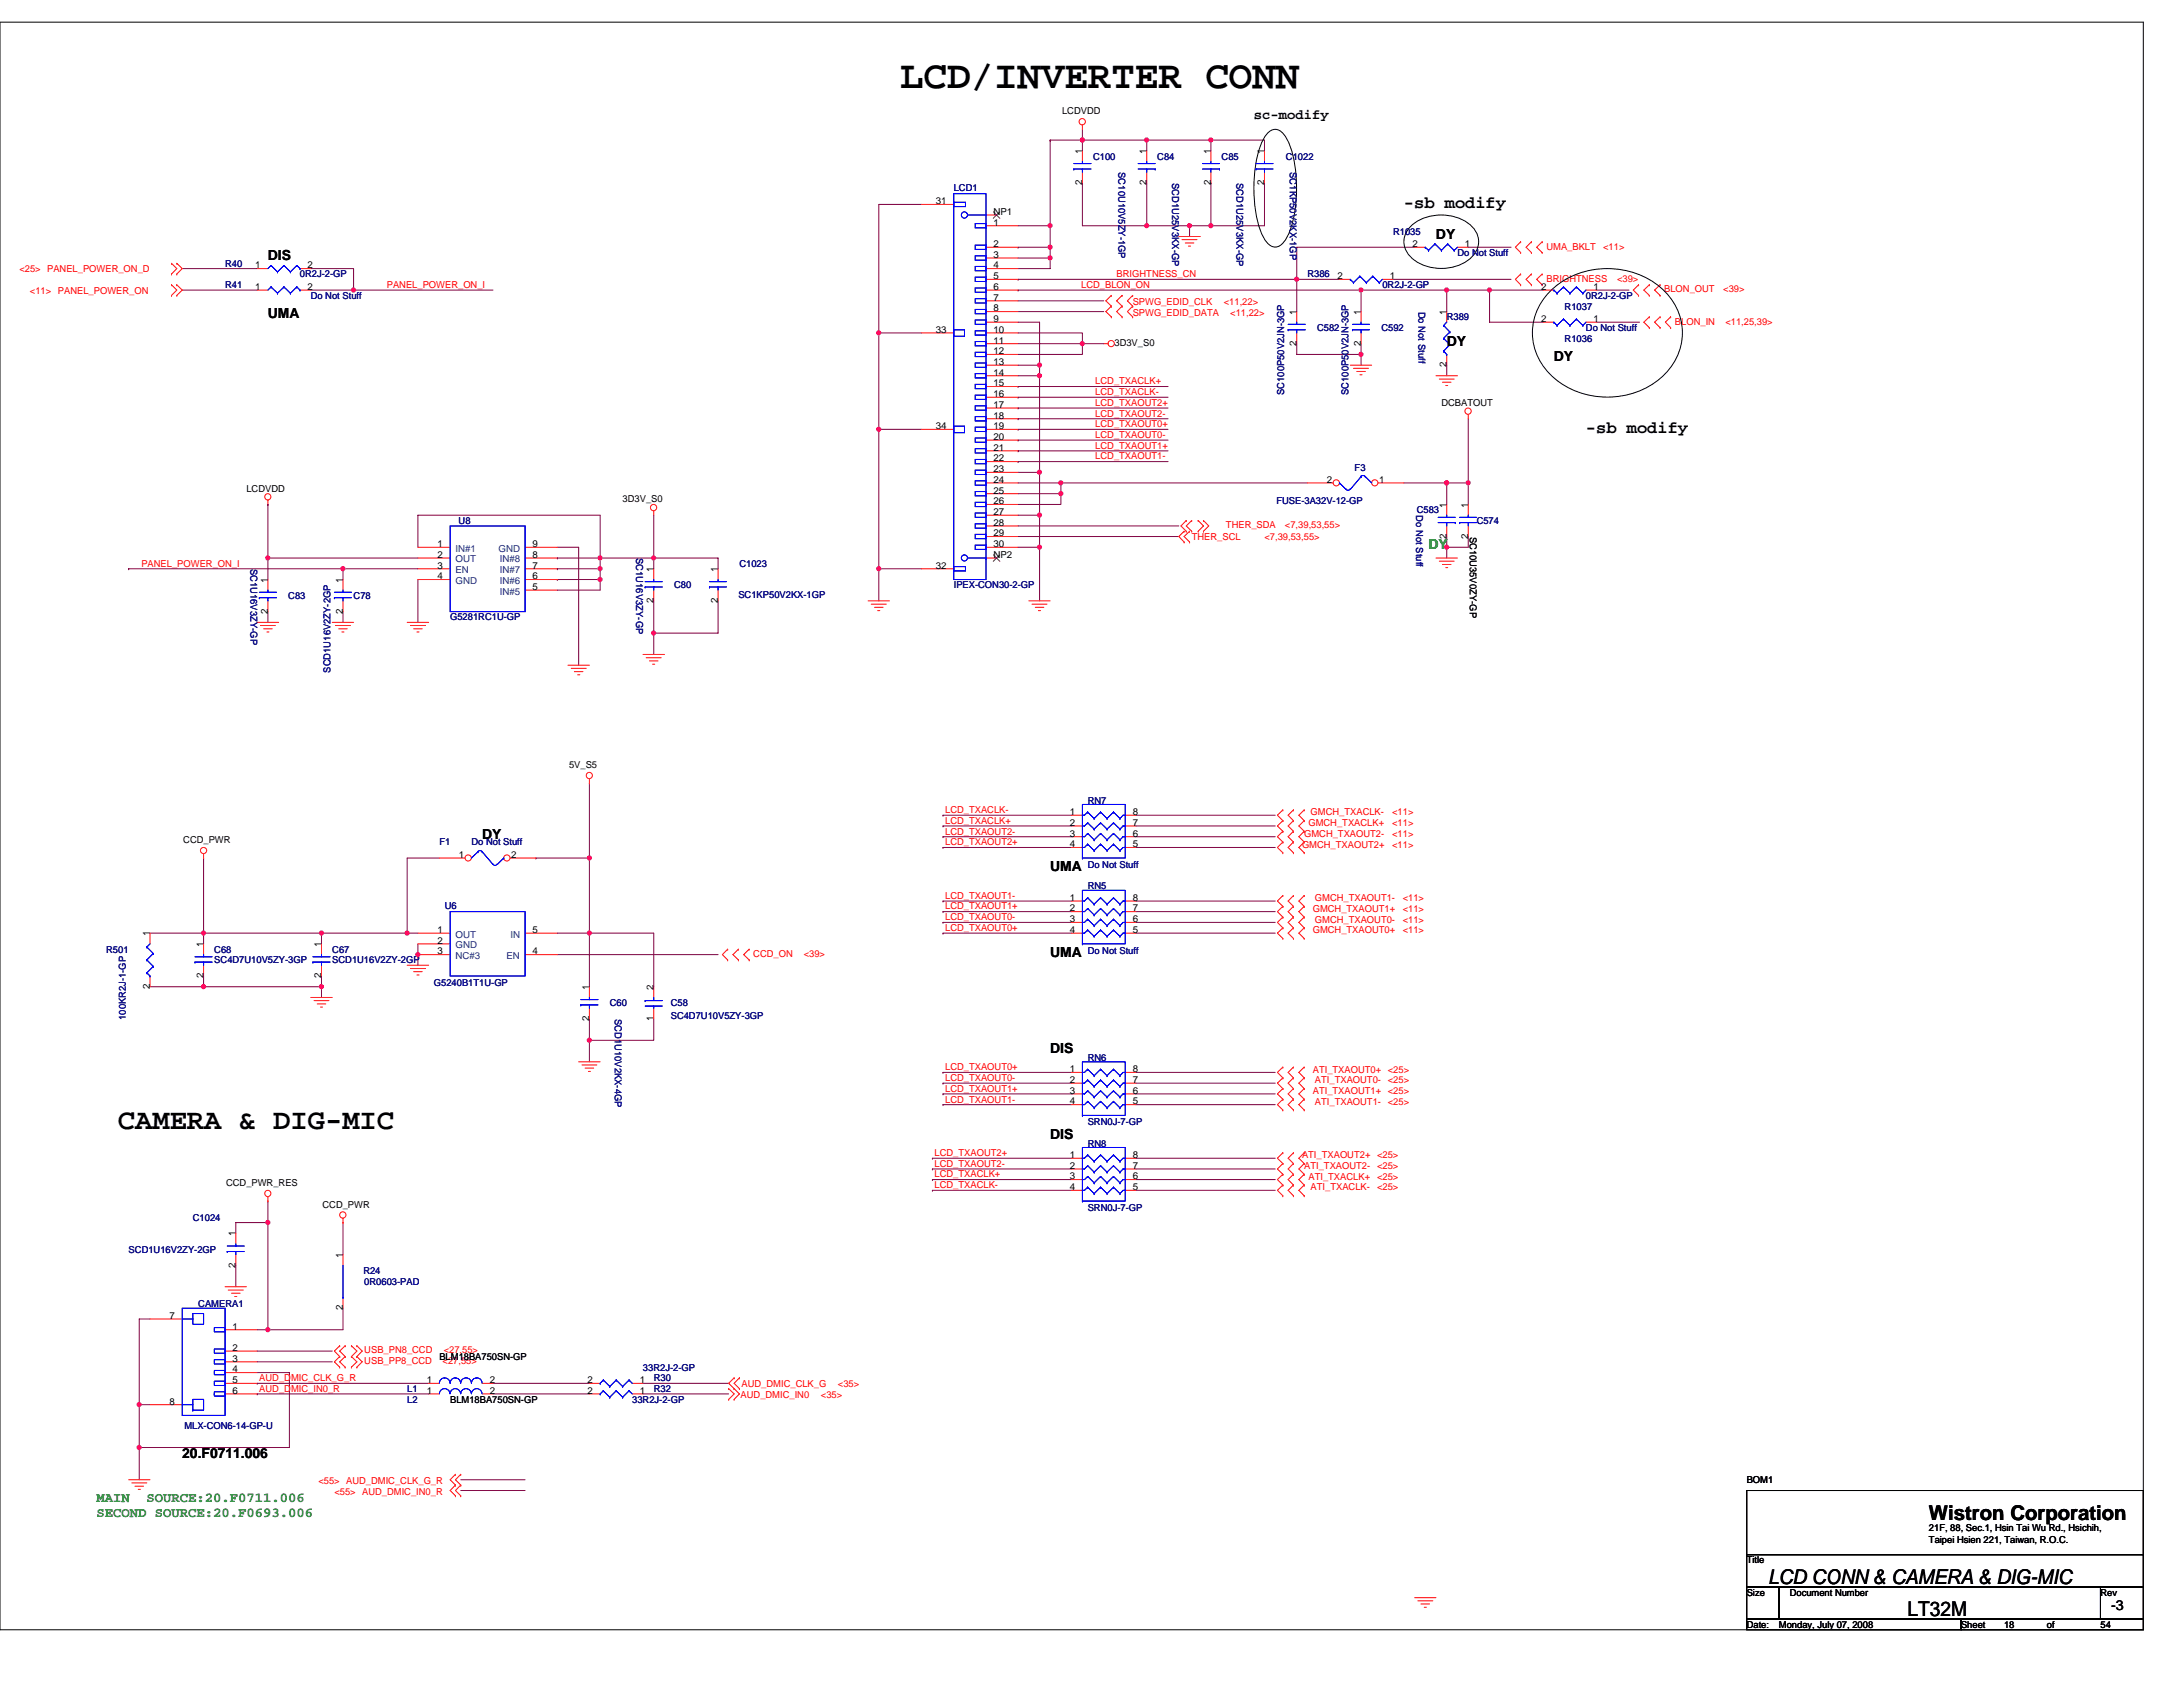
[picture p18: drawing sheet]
<svg xmlns="http://www.w3.org/2000/svg" width="279mm" height="216mm" viewBox="0 0 279 216" stroke-linecap="round" stroke-linejoin="round" font-family="sans-serif">
<defs><g id="words">
<text font-size="5.1" x="115.2" y="11.2">LCD/INVERTER CONN</text>
<text font-size="3.7" x="15.1" y="144.4">CAMERA &amp; DIG-MIC</text>
<g font-size="2.6">
<text x="246.9" y="194.5">Wistron Corporation</text>
<text x="226.3" y="202.7">LCD CONN &amp; CAMERA &amp; DIG-MIC</text>
<text x="244.1" y="206.8">LT32M</text>
</g>
<g font-size="2.2">
<text x="179.7" y="26.6">-sb modify</text>
<text x="203" y="55.4">-sb modify</text>
</g>
<g font-size="1.8">
<text x="160.5" y="15.3">sc-modify</text>
<text x="34.3" y="33.3">DIS</text>
<text x="183.8" y="30.5">DY</text>
<text x="34.3" y="40.7">UMA</text>
<text x="185.2" y="44.3">DY</text>
<text x="198.9" y="46.2">DY</text>
<text x="61.7" y="107.4">DY</text>
<text x="134.4" y="111.5">UMA</text>
<text x="134.4" y="122.4">UMA</text>
<text x="134.4" y="134.8">DIS</text>
<text x="134.4" y="145.8">DIS</text>
<text x="23.3" y="186.6">20.F0711.006</text>
<text x="270.2" y="206.1">-3</text>
</g>
<g font-size="1.8" fill="#008000">
<text x="182.8" y="70.3">DY</text>
<text x="12.3" y="192.2">MAIN</text>
<text x="12.3" y="194.2">SECOND SOURCE:20.F0693.006</text>
<text x="18.7" y="192.2">SOURCE:20.F0711.006</text>
</g>
<g font-size="1.2">
<text x="135.9" y="14.6">LCDVDD</text>
<text x="138.5" y="23.7" transform="rotate(-90 138.5 23.7)">2</text>
<text x="138.5" y="19.7" transform="rotate(-90 138.5 19.7)">1</text>
<text x="146.7" y="23.7" transform="rotate(-90 146.7 23.7)">2</text>
<text x="146.7" y="19.7" transform="rotate(-90 146.7 19.7)">1</text>
<text x="155" y="23.7" transform="rotate(-90 155 23.7)">2</text>
<text x="155" y="19.7" transform="rotate(-90 155 19.7)">1</text>
<text x="161.8" y="23.7" transform="rotate(-90 161.8 23.7)">2</text>
<text x="161.8" y="19.7" transform="rotate(-90 161.8 19.7)">1</text>
<text x="119.8" y="26.1">31</text>
<text x="127.1" y="28.9">1</text>
<text x="127.1" y="27.5">NP1</text>
<text x="32.7" y="34.4">1</text>
<text x="39.3" y="34.4">2</text>
<text x="127.1" y="31.6">2</text>
<text x="127.1" y="33">3</text>
<text x="127.1" y="34.4">4</text>
<text x="127.1" y="35.7">5</text>
<text x="171.2" y="35.7">2</text>
<text x="177.9" y="35.7">1</text>
<text x="180.8" y="31.6">2</text>
<text x="187.5" y="31.6">1</text>
<text x="32.7" y="37.1">1</text>
<text x="39.3" y="37.1">2</text>
<text x="127.1" y="37.1">6</text>
<text x="127.1" y="38.5">7</text>
<text x="127.1" y="39.9">8</text>
<text x="127.1" y="41.2">9</text>
<text x="165.9" y="40.3" transform="rotate(-90 165.9 40.3)">1</text>
<text x="174.2" y="40.3" transform="rotate(-90 174.2 40.3)">1</text>
<text x="185.1" y="40.3" transform="rotate(-90 185.1 40.3)">1</text>
<text x="197.3" y="41.2">2</text>
<text x="197.3" y="37.1">2</text>
<text x="203.9" y="41.2">1</text>
<text x="203.9" y="37.1">1</text>
<text x="119.8" y="42.6">33</text>
<text x="127.1" y="42.6">10</text>
<text x="127.1" y="44">11</text>
<text x="127.1" y="45.3">12</text>
<text x="127.1" y="46.7">13</text>
<text x="142.6" y="44.3">3D3V_S0</text>
<text x="165.9" y="44.3" transform="rotate(-90 165.9 44.3)">2</text>
<text x="174.2" y="44.3" transform="rotate(-90 174.2 44.3)">2</text>
<text x="185.1" y="47" transform="rotate(-90 185.1 47)">2</text>
<text x="127.1" y="48.1">14</text>
<text x="127.1" y="49.4">15</text>
<text x="127.1" y="50.8">16</text>
<text x="127.1" y="52.2">17</text>
<text x="127.1" y="53.6">18</text>
<text x="184.5" y="52">DCBATOUT</text>
<text x="119.8" y="54.9">34</text>
<text x="127.1" y="54.9">19</text>
<text x="127.1" y="56.3">20</text>
<text x="127.1" y="57.7">21</text>
<text x="127.1" y="59.1">22</text>
<text x="31.5" y="62.9">LCDVDD</text>
<text x="79.7" y="64.3">3D3V_S0</text>
<text x="127.1" y="60.4">23</text>
<text x="127.1" y="61.8">24</text>
<text x="127.1" y="63.2">25</text>
<text x="127.1" y="64.5">26</text>
<text x="127.1" y="65.9">27</text>
<text x="169.8" y="61.8">2</text>
<text x="176.5" y="61.8">1</text>
<text x="185.1" y="65" transform="rotate(-90 185.1 65)">1</text>
<text x="187.9" y="65" transform="rotate(-90 187.9 65)">1</text>
<text x="56" y="70">1</text>
<text x="56" y="71.4">2</text>
<text x="68.2" y="70">9</text>
<text x="68.2" y="71.4">8</text>
<text x="127.1" y="67.3">28</text>
<text x="127.1" y="68.6">29</text>
<text x="127.1" y="70">30</text>
<text x="127.1" y="71.4">NP2</text>
<text x="185.1" y="69" transform="rotate(-90 185.1 69)">2</text>
<text x="187.9" y="69" transform="rotate(-90 187.9 69)">2</text>
<text x="188.1" y="68.7" transform="rotate(90 188.1 68.7)">SC10U35V0ZY-GP</text>
<text x="34.3" y="74.6" transform="rotate(-90 34.3 74.6)">1</text>
<text x="43.9" y="74.6" transform="rotate(-90 43.9 74.6)">1</text>
<text x="56" y="72.8">3</text>
<text x="56" y="74.1">4</text>
<text x="68.2" y="75.5">5</text>
<text x="68.2" y="74.1">6</text>
<text x="68.2" y="72.8">7</text>
<text x="83.7" y="77.2" transform="rotate(-90 83.7 77.2)">2</text>
<text x="83.7" y="73.2" transform="rotate(-90 83.7 73.2)">1</text>
<text x="91.9" y="77.2" transform="rotate(-90 91.9 77.2)">2</text>
<text x="91.9" y="73.2" transform="rotate(-90 91.9 73.2)">1</text>
<text x="119.8" y="72.8">32</text>
<text x="34.3" y="78.5" transform="rotate(-90 34.3 78.5)">2</text>
<text x="43.9" y="78.5" transform="rotate(-90 43.9 78.5)">2</text>
<text x="72.8" y="98.3">5V_S5</text>
<text x="23.5" y="107.9">CCD_PWR</text>
<text x="136.9" y="104.3">1</text>
<text x="136.9" y="105.7">2</text>
<text x="136.9" y="107.1">3</text>
<text x="145" y="107.1">6</text>
<text x="145" y="105.7">7</text>
<text x="145" y="104.3">8</text>
<text x="58.7" y="109.8">1</text>
<text x="65.4" y="109.8">2</text>
<text x="136.9" y="108.4">4</text>
<text x="145" y="108.4">5</text>
<text x="19.2" y="119.8" transform="rotate(-90 19.2 119.8)">1</text>
<text x="56" y="119.4">1</text>
<text x="68.2" y="119.4">5</text>
<text x="136.9" y="115.3">1</text>
<text x="136.9" y="116.6">2</text>
<text x="136.9" y="118">3</text>
<text x="136.9" y="119.4">4</text>
<text x="145" y="119.4">5</text>
<text x="145" y="118">6</text>
<text x="145" y="116.6">7</text>
<text x="145" y="115.3">8</text>
<text x="26" y="125.2" transform="rotate(-90 26 125.2)">2</text>
<text x="26" y="121.2" transform="rotate(-90 26 121.2)">1</text>
<text x="41.1" y="125.2" transform="rotate(-90 41.1 125.2)">2</text>
<text x="41.1" y="121.2" transform="rotate(-90 41.1 121.2)">1</text>
<text x="56" y="120.8">2</text>
<text x="56" y="122.2">3</text>
<text x="68.2" y="122.2">4</text>
<text x="19.2" y="126.6" transform="rotate(-90 19.2 126.6)">2</text>
<text x="75.4" y="130.7" transform="rotate(-90 75.4 130.7)">2</text>
<text x="75.4" y="126.7" transform="rotate(-90 75.4 126.7)">1</text>
<text x="83.7" y="130.7" transform="rotate(-90 83.7 130.7)">1</text>
<text x="83.7" y="126.7" transform="rotate(-90 83.7 126.7)">2</text>
<text x="136.9" y="137.2">1</text>
<text x="145" y="137.2">8</text>
<text x="136.9" y="138.6">2</text>
<text x="136.9" y="140">3</text>
<text x="136.9" y="141.4">4</text>
<text x="145" y="141.4">5</text>
<text x="145" y="140">6</text>
<text x="145" y="138.6">7</text>
<text x="136.9" y="148.2">1</text>
<text x="136.9" y="149.6">2</text>
<text x="145" y="149.6">7</text>
<text x="145" y="148.2">8</text>
<text x="28.9" y="151.8">CCD_PWR_RES</text>
<text x="41.3" y="154.6">CCD_PWR</text>
<text x="136.9" y="150.9">3</text>
<text x="136.9" y="152.3">4</text>
<text x="145" y="152.3">5</text>
<text x="145" y="150.9">6</text>
<text x="30.2" y="158.2" transform="rotate(-90 30.2 158.2)">1</text>
<text x="43.9" y="161" transform="rotate(-90 43.9 161)">1</text>
<text x="30.2" y="162.2" transform="rotate(-90 30.2 162.2)">2</text>
<text x="43.9" y="167.7" transform="rotate(-90 43.9 167.7)">2</text>
<text x="21.7" y="168.8">7</text>
<text x="29.8" y="170.2">1</text>
<text x="29.8" y="172.9">2</text>
<text x="21.7" y="179.7">8</text>
<text x="29.8" y="174.3">3</text>
<text x="29.8" y="175.6">4</text>
<text x="29.8" y="177">5</text>
<text x="29.8" y="178.4">6</text>
<text x="54.6" y="178.4">1</text>
<text x="54.6" y="177">1</text>
<text x="56.2" y="174">BLM18BA750SN-GP</text>
<text x="57.6" y="179.5">BLM18BA750SN-GP</text>
<text x="62.7" y="178.4">2</text>
<text x="62.7" y="177">2</text>
<text x="75.2" y="177">2</text>
<text x="75.2" y="178.4">2</text>
<text x="81.9" y="177">1</text>
<text x="81.9" y="178.4">1</text>
<text x="223.6" y="189.8">BOM1</text>
<text x="246.9" y="196">21F, 88, Sec.1, Hsin Tai Wu Rd., Hsichih,</text>
<text x="246.9" y="197.4">Taipei Hsien 221, Taiwan, R.O.C.</text>
<text x="223.6" y="200.1">Title</text>
<text x="223.6" y="204.2">Size</text>
<text x="223.6" y="208.3">Date:</text>
<text x="227.7" y="208.3">Monday, July 07, 2008</text>
<text x="229.1" y="204.2">Document Number</text>
<text x="251" y="208.3">Sheet</text>
<text x="256.5" y="208.3">18</text>
<text x="262" y="208.3">of</text>
<text x="268.8" y="204.2">Rev</text>
<text x="268.8" y="208.3">54</text>
</g>
<g font-size="1.2" fill="#000080">
<text x="139.9" y="20.4">C100</text>
<text x="143.2" y="22" transform="rotate(90 143.2 22)">SC10U10V5ZY-1GP</text>
<text x="148.1" y="20.4">C84</text>
<text x="150" y="23.4" transform="rotate(90 150 23.4)">SCD1U25V3KX-GP</text>
<text x="156.4" y="20.4">C85</text>
<text x="158.2" y="23.4" transform="rotate(90 158.2 23.4)">SCD1U25V3KX-GP</text>
<text x="164.6" y="20.4">C1022</text>
<text x="165.1" y="22" transform="rotate(90 165.1 22)">SC1KP50V2KX-1GP</text>
<text x="122.1" y="24.4">LCD1</text>
<text x="28.8" y="34.1">R40</text>
<text x="38.4" y="35.5">0R2J-2-GP</text>
<text x="167.3" y="35.5">R386</text>
<text x="178.3" y="30">R1035</text>
<text x="186.5" y="32.8">Do Not Stuff</text>
<text x="28.8" y="36.9">R41</text>
<text x="39.8" y="38.2">Do Not Stuff</text>
<text x="176.9" y="36.9">0R2J-2-GP</text>
<text x="181.5" y="39.9" transform="rotate(90 181.5 39.9)">Do Not Stuff</text>
<text x="185.2" y="41">R389</text>
<text x="200.3" y="39.6">R1037</text>
<text x="203" y="38.2">0R2J-2-GP</text>
<text x="168.6" y="42.4">C582</text>
<text x="176.8" y="42.4">C592</text>
<text x="200.3" y="43.7">R1036</text>
<text x="203" y="42.4">Do Not Stuff</text>
<text x="164.4" y="50.6" transform="rotate(-90 164.4 50.6)">SC100P50V2JN-3GP</text>
<text x="172.6" y="50.6" transform="rotate(-90 172.6 50.6)">SC100P50V2JN-3GP</text>
<text x="163.4" y="64.5">FUSE-3A32V-12-GP</text>
<text x="173.4" y="60.3">F3</text>
<text x="181.3" y="65.9" transform="rotate(90 181.3 65.9)">Do Not Stuff</text>
<text x="181.3" y="65.7">C583</text>
<text x="58.7" y="67.1">U8</text>
<text x="81.4" y="71.4" transform="rotate(90 81.4 71.4)">SC1U16V3ZY-GP</text>
<text x="189" y="67.1">C574</text>
<text x="32" y="72.8" transform="rotate(90 32 72.8)">SC1U16V3ZY-GP</text>
<text x="36.9" y="76.6">C83</text>
<text x="45.3" y="76.6">C78</text>
<text x="86.3" y="75.3">C80</text>
<text x="94.5" y="76.5">SC1KP50V2KX-1GP</text>
<text x="94.6" y="72.5">C1023</text>
<text x="122.1" y="75.3">IPEX-CON30-2-GP</text>
<text x="57.6" y="79.4">G5281RC1U-GP</text>
<text x="42.3" y="86.1" transform="rotate(-90 42.3 86.1)">SCD1U16V2ZY-2GP</text>
<text x="139.2" y="102.8">RN7</text>
<text x="56.2" y="108.2">F1</text>
<text x="60.3" y="108.2">Do Not Stuff</text>
<text x="139.2" y="113.8">RN5</text>
<text x="139.2" y="111.1">Do Not Stuff</text>
<text x="56.9" y="116.3">U6</text>
<text x="13.6" y="121.9">R501</text>
<text x="27.4" y="121.9">C68</text>
<text x="27.4" y="123.3">SC4D7U10V5ZY-3GP</text>
<text x="42.5" y="121.9">C67</text>
<text x="42.5" y="123.3">SCD1U16V2ZY-2GP</text>
<text x="139.2" y="122">Do Not Stuff</text>
<text x="16.1" y="130.5" transform="rotate(-90 16.1 130.5)">100KR2J-1-GP</text>
<text x="55.5" y="126.2">G5240B1T1U-GP</text>
<text x="78" y="128.8">C60</text>
<text x="78.7" y="130.4" transform="rotate(90 78.7 130.4)">SCD1U10V2KX-4GP</text>
<text x="85.9" y="128.8">C58</text>
<text x="85.9" y="130.4">SC4D7U10V5ZY-3GP</text>
<text x="139.2" y="135.8">RN6</text>
<text x="139.2" y="144">SRN0J-7-GP</text>
<text x="139.2" y="146.7">RN8</text>
<text x="139.2" y="155">SRN0J-7-GP</text>
<text x="16.5" y="160.3">SCD1U16V2ZY-2GP</text>
<text x="24.7" y="156.2">C1024</text>
<text x="25.4" y="167.3">CAMERA1</text>
<text x="46.5" y="163.1">R24</text>
<text x="46.6" y="164.4">0R0603-PAD</text>
<text x="52.1" y="179.5">L2</text>
<text x="52.1" y="178.2">L1</text>
<text x="80.9" y="179.5">33R2J-2-GP</text>
<text x="82.3" y="175.4">33R2J-2-GP</text>
<text x="83.7" y="176.8">R30</text>
<text x="83.7" y="178.2">R32</text>
<text x="23.6" y="182.9">MLX-CON6-14-GP-U</text>
</g>
<g font-size="1.2" fill="#f00">
<text x="2.5" y="34.8">&lt;25&gt; PANEL_POWER_ON_D</text>
<text x="142.9" y="35.5">BRIGHTNESS_CN</text>
<text x="197.9" y="31.9">UMA_BKLT</text>
<text x="205.2" y="31.9">&lt;11&gt;</text>
<text x="3.8" y="37.6">&lt;11&gt; PANEL_POWER_ON</text>
<text x="49.5" y="36.9">PANEL_POWER_ON_I</text>
<text x="138.4" y="36.9">LCD_BLON_ON</text>
<text x="145" y="39.1">SPWG_EDID_CLK</text>
<text x="145" y="40.4">SPWG_EDID_DATA</text>
<text x="156.6" y="39.1">&lt;11,22&gt;</text>
<text x="157.5" y="40.4">&lt;11,22&gt;</text>
<text x="197.9" y="36">BRIGHTNESS</text>
<text x="207" y="36">&lt;39&gt;</text>
<text x="213" y="37.4">BLON_OUT</text>
<text x="214.4" y="41.6">BLON_IN</text>
<text x="220.6" y="37.4">&lt;39&gt;</text>
<text x="220.8" y="41.6">&lt;11,25,39&gt;</text>
<text x="140.2" y="51.9">LCD_TXAOUT2+</text>
<text x="140.2" y="53.3">LCD_TXAOUT2-</text>
<text x="140.2" y="49.2">LCD_TXACLK+</text>
<text x="140.2" y="50.6">LCD_TXACLK-</text>
<text x="140.2" y="56">LCD_TXAOUT0-</text>
<text x="140.2" y="58.8">LCD_TXAOUT1-</text>
<text x="140.2" y="54.7">LCD_TXAOUT0+</text>
<text x="140.2" y="57.4">LCD_TXAOUT1+</text>
<text x="152.5" y="69.1">THER_SCL</text>
<text x="156.9" y="67.6">THER_SDA</text>
<text x="161.8" y="69.1">&lt;7,39,53,55&gt;</text>
<text x="164.5" y="67.6">&lt;7,39,53,55&gt;</text>
<text x="18.1" y="72.5">PANEL_POWER_ON_I</text>
<text x="121" y="106.8">LCD_TXAOUT2-</text>
<text x="121" y="105.4">LCD_TXACLK+</text>
<text x="121" y="104.1">LCD_TXACLK-</text>
<text x="166.9" y="107.1">GMCH_TXAOUT2-</text>
<text x="167.5" y="105.7">GMCH_TXACLK+</text>
<text x="167.7" y="104.4">GMCH_TXACLK-</text>
<text x="178.2" y="105.7">&lt;11&gt;</text>
<text x="178.2" y="104.4">&lt;11&gt;</text>
<text x="178.2" y="107.1">&lt;11&gt;</text>
<text x="121" y="108.2">LCD_TXAOUT2+</text>
<text x="166.6" y="108.5">GMCH_TXAOUT2+</text>
<text x="178.2" y="108.5">&lt;11&gt;</text>
<text x="121" y="115">LCD_TXAOUT1-</text>
<text x="121" y="119.1">LCD_TXAOUT0+</text>
<text x="121" y="116.4">LCD_TXAOUT1+</text>
<text x="121" y="117.8">LCD_TXAOUT0-</text>
<text x="168" y="116.7">GMCH_TXAOUT1+</text>
<text x="168" y="119.4">GMCH_TXAOUT0+</text>
<text x="168.3" y="115.3">GMCH_TXAOUT1-</text>
<text x="168.3" y="118.1">GMCH_TXAOUT0-</text>
<text x="179.5" y="115.3">&lt;11&gt;</text>
<text x="179.5" y="118.1">&lt;11&gt;</text>
<text x="179.5" y="116.7">&lt;11&gt;</text>
<text x="179.5" y="119.4">&lt;11&gt;</text>
<text x="96.4" y="122.5">CCD_ON</text>
<text x="102.9" y="122.5">&lt;39&gt;</text>
<text x="121" y="137">LCD_TXAOUT0+</text>
<text x="168" y="137.3">ATI_TXAOUT0+ &lt;25&gt;</text>
<text x="121" y="141.1">LCD_TXAOUT1-</text>
<text x="121" y="139.7">LCD_TXAOUT1+</text>
<text x="121" y="138.3">LCD_TXAOUT0-</text>
<text x="168" y="140">ATI_TXAOUT1+ &lt;25&gt;</text>
<text x="168.3" y="138.6">ATI_TXAOUT0-</text>
<text x="168.3" y="141.4">ATI_TXAOUT1-</text>
<text x="177.6" y="138.6">&lt;25&gt;</text>
<text x="177.6" y="141.4">&lt;25&gt;</text>
<text x="119.6" y="149.3">LCD_TXAOUT2-</text>
<text x="119.6" y="148">LCD_TXAOUT2+</text>
<text x="166.6" y="148.3">ATI_TXAOUT2+ &lt;25&gt;</text>
<text x="166.9" y="149.6">ATI_TXAOUT2-</text>
<text x="176.3" y="149.6">&lt;25&gt;</text>
<text x="119.6" y="150.7">LCD_TXACLK+</text>
<text x="119.6" y="152.1">LCD_TXACLK-</text>
<text x="167.5" y="151">ATI_TXACLK+</text>
<text x="167.7" y="152.4">ATI_TXACLK-</text>
<text x="176.3" y="151">&lt;25&gt;</text>
<text x="176.3" y="152.4">&lt;25&gt;</text>
<text x="46.6" y="173.2">USB_PN8_CCD</text>
<text x="56.8" y="173.2">&lt;27,55&gt;</text>
<text x="33.2" y="176.8">AUD_DMIC_CLK_G_R</text>
<text x="33.2" y="178.1">AUD_DMIC_IN0_R</text>
<text x="46.6" y="174.6">USB_PP8_CCD</text>
<text x="56.6" y="174.6">&lt;27,55&gt;</text>
<text x="94.8" y="179">AUD_DMIC_IN0</text>
<text x="94.9" y="177.5">AUD_DMIC_CLK_G</text>
<text x="105.1" y="179">&lt;35&gt;</text>
<text x="107.3" y="177.5">&lt;35&gt;</text>
<text x="40.7" y="189.9">&lt;55&gt; AUD_DMIC_CLK_G_R</text>
<text x="42.8" y="191.3">&lt;55&gt; AUD_DMIC_IN0_R</text>
</g>
<g font-size="1.2" fill="#004080">
<text x="58.3" y="70.6">IN#1</text>
<text x="58.3" y="72">OUT</text>
<text x="63.8" y="70.6">GND</text>
<text x="64" y="72">IN#8</text>
<text x="58.3" y="73.4">EN</text>
<text x="58.3" y="74.7">GND</text>
<text x="64" y="76.1">IN#5</text>
<text x="64" y="74.7">IN#6</text>
<text x="64" y="73.4">IN#7</text>
<text x="58.3" y="120">OUT</text>
<text x="65.3" y="120">IN</text>
<text x="58.3" y="121.4">GND</text>
<text x="58.3" y="122.7">NC#3</text>
<text x="64.8" y="122.7">EN</text>
</g>
</g></defs>
<path d="M0 2.8h274.3v205.8h-274.3zM162.3 16.9a1.17 1.17 0 0 1 1.8 0 8.3 8.3 0 0 1 1.7 4.8 16.6 16.6 0 0 1-1 8.5 2.11 2.11 0 0 1-1.6 1.4 2.11 2.11 0 0 1-1.6-1.4 17.2 17.2 0 0 1 0-12.2zM180.8 28.7a6 6 0 0 1 7.8 .5 2.79 2.79 0 0 1-1.1 4.3 6 6 0 0 1-7.2-.8 2.67 2.67 0 0 1 .5-4zM198.1 37.6a10.7 10.7 0 0 1 15.2 0 7.4 7.4 0 0 1-.8 10.8 10.7 10.7 0 0 1-14.4-.8 7.3 7.3 0 0 1 0-10zM223.6 190.8h50.7v8.2h-50.7zM223.6 199h50.7v4.1h-50.7zM223.6 203.1h4.1v4.1h-4.1zM223.6 207.2h27.4v1.4h-27.4zM227.7 203.1h41.1v4.1h-41.1zM251 207.2h23.3v1.4h-23.3zM268.8 203.1h5.5v4.1h-5.5z" fill="none" stroke="#000" stroke-width=".13"/>
<g fill="none" stroke="#800040" stroke-width=".13">
<path d="M134.4 17.9v11M134.4 17.9h.1M134.4 17.9h12.4M138.5 17.9v1.4M138.5 16.6v1.3M138.5 17.9h.1M146.8 17.9v1.4M146.8 17.9h8.2v1.4M146.8 17.9h.1M155 17.9h.1M155 17.9h6.8v1.4M23.3 37.1h9.6"/>
<path d="M23.3 34.4h9.6M39.8 34.4h5.5v2.7M39.8 37.1h5.5M45.3 37.1h.1M45.3 37.1h17.8M118 26.2h-5.5v16.4M130.3 37.1h43.9v2.8M130.3 37.1h.1M130.3 35.8h.1M130.3 28.9h4.1M130.3 39.9h11M130.3 38.5h11"/>
<path d="M130.3 33h4.1M130.3 31.6h4.1v1.4M130.3 31.6h.1M130.3 35.8h35.7M134.4 33v1.4h-4.1M134.4 33h.1M134.4 28.9h.1M134.4 28.9v2.7M138.5 23.4v5.5h8.3M146.8 23.4v5.5M146.8 28.9h.1M146.8 28.9h8.2"/>
<path d="M152.3 28.9h.1M152.3 28.9v1.4M155 23.4h.1M155 23.4v5.5M161.8 23.4v5.5h-6.8M166 35.8h.1M166 35.8h5.4M166 35.8v4.1M174.2 37.1h.1M174.2 37.1h11M178.3 35.8h15.1M181.1 31.6h-15.1v4.2"/>
<path d="M185.2 37.1v2.8M185.2 37.1h5.4v4.1h6.9M185.2 37.1h.1M187.9 31.6h5.5M190.6 37.1h.1M190.6 37.1h6.9M204.4 37.1h4.1M112.5 42.6v12.3h5.5M112.5 42.6h.1M112.5 54.9h.1M112.5 42.6h5.5M112.5 54.9v22"/>
<path d="M130.3 52.2h.1M130.3 53.6h.1M130.3 49.5h.1M130.3 50.8h.1M130.3 44h8.2M130.3 42.6h8.2v1.4M130.3 41.2h2.8v5.5h-2.8M130.3 56.3h.1M130.3 59.1h.1M130.3 54.9h.1M130.3 57.7h.1M130.3 52.2h19.2"/>
<path d="M130.3 53.6h19.2M130.3 49.5h19.2M130.3 50.8h19.2M130.3 56.3h19.2M130.3 59.1h19.2M130.3 54.9h19.2M130.3 57.7h19.2M133.1 46.7v1.4h-2.8M133.1 46.7h.1M133.1 48.1v12.4h-2.8M133.1 48.1h.1M138.5 44h2.8"/>
<path d="M138.5 44v1.4h-8.2M138.5 44h.1M166 44v1.4h8.2M174.2 45.4h.1M174.2 44v1.4M174.2 45.4v1.3M185.2 46.7v1.4M187.9 53.6v8.2M204.4 41.2h5.4M16.5 72.8h.1M16.5 72.8h37M34.3 71.4h19.2"/>
<path d="M34.3 78.3v1.4M34.3 64.6h.1M34.3 71.4v2.8M34.3 64.6v6.8M43.9 72.8v1.4M43.9 72.8h.1M43.9 78.3v1.4M53.5 70v-4.1h23.3v5.5M53.5 74.2v5.5M71.3 74.2h.1M71.3 72.8h.1M71.3 71.4h.1"/>
<path d="M71.3 70h2.8v15.1M71.3 72.8h5.5M71.3 71.4h12.4M71.3 74.2h5.5M76.8 71.4h.1M76.8 71.4v1.4M76.8 74.2v1.3h-5.5M76.8 72.8v1.4M83.7 65.9v5.5M83.7 71.4v1.4M83.7 71.4h8.2v1.4M83.7 76.9v4.1"/>
<path d="M91.9 76.9v4.1h-8.2M112.5 72.8h5.5M112.5 72.8h.1M130.3 61.8h5.5M130.3 63.2h5.5M130.3 67.3h20.6M130.3 68.7h20.6M133.1 70h.1M133.1 60.5v5.4h-2.8M133.1 60.5h.1M133.1 65.9v4.1h-2.8M133.1 65.9h.1"/>
<path d="M133.1 70v6.9M135.8 61.8h.1M135.8 63.2v1.4h-5.5M135.8 63.2h.1M135.8 61.8v1.4M135.8 61.8h31.5M179.7 61.8h5.5M185.2 68.7v1.3h2.7v-1.3M185.2 61.8h.1M185.2 70h.1M185.2 61.8h2.7M185.2 61.8v2.8"/>
<path d="M185.2 70v1.4M187.9 61.8v2.8M83.7 81h.1M83.7 81v2.8M19.2 119.4h6.9M26.1 119.4v1.4M26.1 119.4h.1M26.1 109.8v9.6M26.1 119.4h27.4M41.1 119.4v1.4M41.1 119.4h.1M52.1 119.4h.1"/>
<path d="M56.2 109.8h-4.1v9.6M68.6 109.8h.1M68.6 109.8h6.8M71.3 119.4h4.1M75.4 119.4h8.3v6.9M75.4 109.8h.1M75.4 119.4v6.9M75.4 100.2v9.6M75.4 109.8v9.6M120.7 115.3h.1M120.7 119.4h.1M120.7 116.7h.1"/>
<path d="M120.7 118h.1M120.7 107.1h.1M120.7 105.7h.1M120.7 108.5h.1M120.7 104.3h.1M120.7 119.4h16.5M120.7 115.3h16.5M120.7 116.7h16.5M120.7 118h16.5M120.7 107.1h16.5M120.7 105.7h16.5M120.7 108.5h16.5"/>
<path d="M120.7 104.3h16.5M145.4 116.7h17.8M145.4 118h17.8M145.4 119.4h17.8M145.4 115.3h17.8M145.4 105.7h17.8M145.4 107.1h17.8M145.4 108.5h17.8M145.4 104.3h17.8M19.2 126.3h6.9M26.1 124.9v1.4M26.1 126.3h.1"/>
<path d="M26.1 126.3h15M41.1 126.3v1.4M41.1 124.9v1.4M53.5 122.2h.1M53.5 120.8v1.4M53.5 122.2v1.3M71.3 122.2h20.6M75.4 133.1h.1M75.4 130.4v2.7h8.3v-2.7M75.4 133.1v2.8M120.7 137.2h.1M120.7 140h.1"/>
<path d="M120.7 138.6h.1M120.7 137.2h16.5M120.7 140h16.5M120.7 138.6h16.5M145.4 138.6h17.8M145.4 137.2h17.8M145.4 140h17.8M34.3 156.5h.1M34.3 153.7v2.8h-4.1v1.3M34.3 156.5v13.7M43.9 156.5v4.1M119.3 149.6h.1"/>
<path d="M119.3 151h.1M119.3 148.2h.1M119.3 152.3h.1M119.3 149.6h17.9M119.3 151h17.9M119.3 148.2h17.9M119.3 152.3h17.9M120.7 141.4h.1M120.7 141.4h16.5M145.4 141.4h17.8M145.4 152.3h17.8M145.4 151h17.8"/>
<path d="M145.4 148.2h17.8M145.4 149.6h17.8M17.8 179.8h.1M17.8 179.8h1.4M17.8 179.8v5.5M19.2 168.8h-1.4v11M30.2 161.9v2.8M32.9 174.3h9.6M32.9 172.9h9.6M32.9 175.7h4.1v9.6h-19.2M32.9 170.2h1.4M32.9 177h.1"/>
<path d="M32.9 178.4h.1M32.9 177h22M32.9 178.4h22M34.3 170.2h.1M43.9 167.4v2.8h-9.6M63.1 178.4h12.3M63.1 177h12.3M82.3 178.4h11M82.3 177h11M17.8 185.3h.1M17.8 185.3v4.1M59 189.4h8.2"/>
<path d="M59 190.8h8.2"/>
</g>
<g fill="#f0f" stroke="#f0f" stroke-width=".13">
<circle cx="41.1" cy="126.3" r=".27"/>
<circle cx="26" cy="126.3" r=".27"/>
<circle cx="53.5" cy="122.2" r=".27"/>
<circle cx="75.4" cy="119.4" r=".27"/>
<circle cx="52.1" cy="119.4" r=".27"/>
<circle cx="26" cy="119.4" r=".27"/>
<circle cx="75.4" cy="133.1" r=".27"/>
<circle cx="41.1" cy="119.4" r=".27"/>
<circle cx="75.4" cy="109.8" r=".27"/>
<circle cx="83.7" cy="81" r=".27"/>
<circle cx="34.3" cy="71.4" r=".27"/>
<circle cx="43.9" cy="72.8" r=".27"/>
<circle cx="83.7" cy="71.4" r=".27"/>
<circle cx="76.8" cy="74.2" r=".27"/>
<circle cx="76.8" cy="72.8" r=".27"/>
<circle cx="76.8" cy="71.4" r=".27"/>
<circle cx="190.6" cy="37.1" r=".27"/>
<circle cx="174.2" cy="45.3" r=".27"/>
<circle cx="166" cy="35.7" r=".27"/>
<circle cx="112.5" cy="42.6" r=".27"/>
<circle cx="112.5" cy="54.9" r=".27"/>
<circle cx="138.5" cy="17.9" r=".27"/>
<circle cx="155" cy="28.9" r=".27"/>
<circle cx="152.2" cy="28.9" r=".27"/>
<circle cx="155" cy="17.9" r=".27"/>
<circle cx="135.8" cy="61.8" r=".27"/>
<circle cx="185.2" cy="61.8" r=".27"/>
<circle cx="185.2" cy="70" r=".27"/>
<circle cx="187.9" cy="61.8" r=".27"/>
<circle cx="174.2" cy="37.1" r=".27"/>
<circle cx="45.2" cy="37.1" r=".27"/>
<circle cx="134.4" cy="33" r=".27"/>
<circle cx="112.5" cy="72.8" r=".27"/>
<circle cx="34.3" cy="170.2" r=".27"/>
<circle cx="17.8" cy="185.2" r=".27"/>
<circle cx="17.8" cy="179.8" r=".27"/>
<circle cx="34.3" cy="156.5" r=".27"/>
<circle cx="134.4" cy="31.6" r=".27"/>
<circle cx="134.4" cy="28.9" r=".27"/>
<circle cx="135.8" cy="63.2" r=".27"/>
<circle cx="138.5" cy="44" r=".27"/>
<circle cx="133" cy="70" r=".27"/>
<circle cx="133" cy="46.7" r=".27"/>
<circle cx="133" cy="48.1" r=".27"/>
<circle cx="133" cy="60.4" r=".27"/>
<circle cx="133" cy="65.9" r=".27"/>
<circle cx="185.2" cy="37.1" r=".27"/>
<circle cx="146.8" cy="28.9" r=".27"/>
<circle cx="146.8" cy="17.9" r=".27"/>
</g>
<g fill="none" stroke="#f00" stroke-width=".13">
<path d="M138.5 16v.6M161.8 19.3v1.4M21.9 35.1h.1M21.9 33.7h.1M21.9 37.8h.1M21.9 36.4h.1M21.9 33.7l.7 .7-.7 .7M21.9 36.4l.7 .7-.7 .7M22.6 33.7h.1M22.6 35.1h.1M22.6 36.4h.1M22.6 37.8h.1"/>
<path d="M22.6 33.7l.7 .7-.7 .7M22.6 36.4l.7 .7-.7 .7M32.9 34.4h1.4M32.9 37.1h1.4M38.4 34.4h1.4M38.4 37.1h1.4M142.2 39.2h.1M142.2 37.8h.1M142.2 39.2l-.7 .7 .7 .7M142.2 37.8l-.7 .7 .7 .7M143.6 37.8h.1M143.6 39.2h.1"/>
<path d="M143.6 37.8l-.7 .7 .7 .7M143.6 39.2l-.7 .7 .7 .7M145 39.2h.1M145 37.8h.1M145 37.8l-.7 .7 .7 .7M145 39.2l-.7 .7 .7 .7M150.9 30.3h2.7M151.3 30.7h1.9M151.7 31.1h1.1M152.1 31.5h.3M161.8 22v1.4M185.2 39.9v1.3"/>
<path d="M194.6 36.4h.1M194.6 35.1h.1M194.6 32.3h.1M194.6 30.9h.1M194.6 35.1l-.6 .7 .6 .6M194.6 30.9l-.6 .7 .6 .7M196 35.1h.1M196 36.4h.1M196 30.9h.1M196 32.3h.1M196 35.1l-.7 .7 .7 .6M196 30.9l-.7 .7 .7 .7"/>
<path d="M197.4 36.4h.1M197.4 35.1h.1M197.4 32.3h.1M197.4 30.9h.1M197.4 35.1l-.7 .7 .7 .6M197.4 30.9l-.7 .7 .7 .7M209.7 37.8h.1M209.7 36.4h.1M209.7 36.4l-.7 .7 .7 .7M211.1 36.4h.1M211.1 37.8h.1M211.1 36.4l-.7 .7 .7 .7"/>
<path d="M212.5 37.8h.1M212.5 36.4h.1M212.5 36.4l-.7 .7 .7 .7M141.3 44h.5M142.2 40.6h.1M143.6 40.6h.1M145 40.6h.1M172.8 46.7h2.8M173.2 47.1h2M173.7 47.5h1.1M174.1 48h.2M183.8 48.1h2.7"/>
<path d="M184.2 48.5h1.9M184.6 48.9h1.1M185 49.3h.3M185.2 45.4v1.3M187.9 53v.6M211.1 41.9h.1M211.1 40.6h.1M211.1 40.6l-.7 .6 .7 .7M212.5 40.6h.1M212.5 41.9h.1M212.5 40.6l-.7 .6 .7 .7M213.8 41.9h.1"/>
<path d="M213.8 40.6h.1M213.8 40.6l-.7 .6 .7 .7M32.9 79.7h2.8M34.3 64v.6M42.5 79.7h2.8M52.1 79.7h2.8M53.5 70h4.1M53.5 74.2h4.1M53.5 72.8h4.1M53.5 71.4h4.1M67.2 70h4.1M67.2 75.5h4.1"/>
<path d="M67.2 74.2h4.1M67.2 72.8h4.1M67.2 71.4h4.1M83.7 65.4v.5M91.9 72.8v1.4M91.9 75.5v1.4M111.1 76.9h2.7M111.5 77.3h1.9M111.9 77.7h1.1M112.3 78.1h.3M131.7 76.9h2.7M132.1 77.3h1.9"/>
<path d="M132.5 77.7h1.1M132.9 78.1h.3M151.6 68h.1M151.6 69.4h.1M151.6 68l-.7 .7 .7 .7M151.8 66.6h.1M151.8 68h.1M151.8 66.6l-.6 .7 .6 .7M152.3 69.4h.1M152.3 68h.1M152.3 68l-.7 .7 .7 .7M152.5 66.6h.1"/>
<path d="M152.5 68h.1M152.5 66.6l-.7 .7 .7 .7M153.4 68h.1M153.4 66.6h.1M153.4 66.6l.6 .7-.6 .7M154 66.6h.1M154 68h.1M154 66.6l.7 .7-.7 .7M183.8 71.4h2.7M184.2 71.8h1.9M184.6 72.2h1.1M185 72.6h.3"/>
<path d="M33.3 80.1h1.9M33.7 80.5h1.1M34.2 80.9h.2M42.9 80.1h2M43.3 80.5h1.1M43.8 80.9h.2M52.5 80.1h2M52.9 80.5h1.1M53.4 80.9h.2M72.7 85.1h2.7M73.1 85.5h1.9M73.5 86h1.1"/>
<path d="M73.9 86.4h.3M75.4 99.7v.5M82.3 83.8h2.7M82.7 84.2h1.9M83.1 84.6h1.1M83.5 85h.3M19.2 119.4v1.4M26.1 109.8h.1M26.1 109.3v.5M75.4 100.2h.1M137.2 115.3h1.3M137.2 116.7h1.3"/>
<path d="M137.2 118h1.3M137.2 119.4h1.3M137.2 104.3h1.3M137.2 105.7h1.3M137.2 107.1h1.3M137.2 108.5h1.3M144 115.3h1.4M144 116.7h1.4M144 118h1.4M144 119.4h1.4M144 104.3h1.4M144 105.7h1.4"/>
<path d="M144 107.1h1.4M144 108.5h1.4M164.2 106.4h.1M164.2 107.8h.1M164.2 109.1h.1M164.2 105h.1M164.2 103.7h.1M164.2 116h.1M164.2 117.4h.1M164.2 114.6h.1M164.2 118.7h.1M164.2 103.7l-.7 .6 .7 .7"/>
<path d="M164.2 106.4l-.7 .7 .7 .7M164.2 107.8l-.7 .7 .7 .6M164.2 105l-.7 .7 .7 .7M164.2 116l-.7 .7 .7 .7M164.2 114.6l-.7 .7 .7 .7M164.2 118.7l-.7 .7 .7 .7M164.2 117.4l-.7 .6 .7 .7M165.5 107.8h.1M165.5 106.4h.1M165.5 109.1h.1M165.5 105h.1M165.5 103.7h.1"/>
<path d="M165.5 117.4h.1M165.5 116h.1M165.5 114.6h.1M165.5 118.7h.1M165.5 106.4l-.6 .7 .6 .7M165.5 105l-.6 .7 .6 .7M165.5 107.8l-.6 .7 .6 .6M165.5 103.7l-.6 .6 .6 .7M165.5 116l-.6 .7 .6 .7M165.5 117.4l-.6 .6 .6 .7M165.5 114.6l-.6 .7 .6 .7M165.5 118.7l-.6 .7 .6 .7"/>
<path d="M166.9 106.4h.1M166.9 107.8h.1M166.9 109.1h.1M166.9 105h.1M166.9 103.7h.1M166.9 116h.1M166.9 117.4h.1M166.9 114.6h.1M166.9 118.7h.1M166.9 106.4l-.7 .7 .7 .7M166.9 103.7l-.7 .6 .7 .7M166.9 107.8l-.7 .7 .7 .6"/>
<path d="M166.9 105l-.7 .7 .7 .7M166.9 116l-.7 .7 .7 .7M166.9 118.7l-.7 .7 .7 .7M166.9 114.6l-.7 .7 .7 .7M166.9 117.4l-.7 .6 .7 .7M19.2 124.9v1.4M39.8 127.7h2.7M40.2 128.1h1.9M40.6 128.5h1.1M41 128.9h.3M52.1 123.5h2.8M52.5 124h2"/>
<path d="M52.9 124.4h1.1M53.4 124.8h.2M74.1 135.9h2.7M74.5 136.3h1.9M74.9 136.7h1.1M75.3 137.1h.3M93.1 122.9h.1M93.1 121.5h.1M93.1 121.5l-.6 .7 .6 .7M94.5 121.5h.1M94.5 122.9h.1M94.5 121.5l-.7 .7 .7 .7"/>
<path d="M95.9 122.9h.1M95.9 121.5h.1M95.9 121.5l-.7 .7 .7 .7M137.2 137.2h1.3M137.2 138.6h1.3M137.2 140h1.3M144 137.2h1.4M144 138.6h1.4M144 140h1.4M164.2 120.1h.1M164.2 136.6h.1M164.2 137.9h.1"/>
<path d="M164.2 139.3h.1M164.2 136.6l-.7 .6 .7 .7M164.2 137.9l-.7 .7 .7 .7M164.2 139.3l-.7 .7 .7 .7M165.5 120.1h.1M165.5 137.9h.1M165.5 136.6h.1M165.5 139.3h.1M165.5 136.6l-.6 .6 .6 .7M165.5 137.9l-.6 .7 .6 .7M165.5 139.3l-.6 .7 .6 .7M166.9 120.1h.1"/>
<path d="M166.9 136.6h.1M166.9 137.9h.1M166.9 139.3h.1M166.9 136.6l-.7 .6 .7 .7M166.9 139.3l-.7 .7 .7 .7M166.9 137.9l-.7 .7 .7 .7M34.3 153.7h.1M34.3 153.2v.5M43.9 156.5h.1M43.9 155.9v.6M137.2 141.4h1.3M144 141.4h1.4"/>
<path d="M164.2 140.7h.1M164.2 142h.1M164.2 148.9h.1M164.2 150.3h.1M164.2 147.5h.1M164.2 151.7h.1M164.2 153h.1M164.2 140.7l-.7 .7 .7 .6M164.2 148.9l-.7 .7 .7 .7M164.2 147.5l-.7 .7 .7 .7M164.2 150.3l-.7 .7 .7 .7M164.2 151.7l-.7 .6 .7 .7"/>
<path d="M165.5 140.7h.1M165.5 142h.1M165.5 150.3h.1M165.5 148.9h.1M165.5 147.5h.1M165.5 151.7h.1M165.5 153h.1M165.5 140.7l-.6 .7 .6 .6M165.5 148.9l-.6 .7 .6 .7M165.5 147.5l-.6 .7 .6 .7M165.5 150.3l-.6 .7 .6 .7M165.5 151.7l-.6 .6 .6 .7"/>
<path d="M166.9 140.7h.1M166.9 142h.1M166.9 148.9h.1M166.9 150.3h.1M166.9 147.5h.1M166.9 151.7h.1M166.9 153h.1M166.9 140.7l-.7 .7 .7 .6M166.9 148.9l-.7 .7 .7 .7M166.9 147.5l-.7 .7 .7 .7M166.9 150.3l-.7 .7 .7 .7M166.9 151.7l-.7 .6 .7 .7"/>
<path d="M28.8 164.7h2.7M29.2 165.1h1.9M29.6 165.5h1.1M30 165.9h.3M43.5 173.6h.1M43.5 172.2h.1M43.5 175h.1M43.5 172.2l-.7 .7 .7 .7M43.5 173.6l-.7 .7 .7 .7M44.2 173.6h.1M44.2 172.2h.1M44.2 175h.1"/>
<path d="M44.2 172.2l-.7 .7 .7 .7M44.2 173.6l-.7 .7 .7 .7M45 172.2h.1M45 173.6h.1M45 175h.1M45 172.2l.7 .7-.7 .7M45 173.6l.7 .7-.7 .7M45.7 173.6h.1M45.7 172.2h.1M45.7 175h.1M45.7 172.2l.7 .7-.7 .7M45.7 173.6l.7 .7-.7 .7"/>
<path d="M93.3 177.7h.1M93.3 179.1h.1M93.3 177.7l.7 .7-.7 .7M94 176.3h.1M94 177.7h.1M94 179.1h.1M94 176.3l-.7 .7 .7 .7M94 177.7l.6 .7-.6 .7M94.6 177.7h.1M94.6 176.3h.1M94.6 176.3l-.6 .7 .6 .7M16.5 189.4h2.7"/>
<path d="M16.9 189.8h1.9M17.3 190.2h1.1M17.7 190.6h.3M58.3 190.1h.1M58.3 191.4h.1M58.3 188.7h.1M58.3 190.1l-.7 .7 .7 .6M58.3 188.7l-.7 .7 .7 .7M59 190.1h.1M59 191.4h.1M59 188.7h.1M59 190.1l-.7 .7 .7 .6"/>
<path d="M59 188.7l-.7 .7 .7 .7M181.1 204.5h2.7M181.5 204.9h1.9M181.9 205.3h1.1M182.3 205.7h.3"/>
<circle cx="138.5" cy="15.6" r=".4"/>
<circle cx="142.2" cy="44" r=".4"/>
<circle cx="187.9" cy="52.6" r=".4"/>
<circle cx="34.3" cy="63.6" r=".4"/>
<circle cx="83.6" cy="65" r=".4"/>
<circle cx="75.4" cy="99.2" r=".4"/>
<circle cx="26.1" cy="108.8" r=".4"/>
<circle cx="34.3" cy="152.7" r=".4"/>
<circle cx="43.9" cy="155.5" r=".4"/>
</g>
<g fill="none" stroke="#00f" stroke-width=".13">
<path d="M34.7 34h.1M34.7 36.7h.1M34.7 34l-.4 .4M34.7 34l.8 .8M34.7 36.7l-.4 .4M34.7 36.7l.8 .8M35.5 34.8h.1M35.5 37.5h.1M36.3 34h.1M36.3 36.7h.1M36.3 34l.9 .8M36.3 34l-.8 .8"/>
<path d="M36.3 36.7l-.8 .8M36.3 36.7l.9 .8M37.2 34.8h.1M37.2 37.5h.1M38 34h.1M38 36.7h.1M38 36.7l.4 .4M38 34l-.8 .8M38 34l.4 .4M38 36.7l-.8 .8M38.4 34.4h.1M38.4 37.1h.1"/>
<path d="M160.8 20.9h2.1M160.8 21.6h.1M160.8 21.6h2.1M161.8 20.7v.2M161.8 21.6v.4M184.8 41.7h.1M184.8 43.3h.1M184.8 44.9h.1M184.8 41.7l.8 .8M184.8 43.3l.8 .8M184.8 44.9l.4 .5M185.2 45.4h.1"/>
<path d="M185.2 41.2l-.4 .5M185.6 42.5h.1M185.6 44.1h.1M185.6 42.5l-.8 .8M185.6 44.1l-.8 .8M57.6 67.3h9.6v11h-9.6zM90.8 74.4h2.2M90.8 75.1h.1M90.8 75.1h2.2M91.9 74.2v.2M91.9 75.1v.4M138.5 113.9h5.5v6.9h-5.5z"/>
<path d="M138.5 103h5.5v6.8h-5.5zM138.5 109.8h.1M139.2 114.9l-.4 .4h-.3M139.2 114.9h.1M139.2 116.3h.1M139.2 116.3l-.4 .4h-.3M139.2 117.6l-.4 .4h-.3M139.2 117.6h.1M139.2 119h.1M139.2 119l-.4 .4h-.3M139.2 103.9l-.4 .4h-.3M139.2 103.9h.1"/>
<path d="M139.2 105.3h.1M139.2 105.3l-.4 .4h-.3M139.2 106.7l-.4 .4h-.3M139.2 106.7h.1M139.2 108h.1M139.2 108l-.4 .5h-.3M139.2 114.9l.8 .8M139.2 116.3l.8 .8M139.2 117.6l.8 .9M139.2 119l.8 .8M139.2 103.9l.8 .9M139.2 105.3l.8 .8"/>
<path d="M139.2 106.7l.8 .8M139.2 108l.8 .9M140 115.7h.1M140 117.1h.1M140 118.5h.1M140 119.8h.1M140 104.8h.1M140 106.1h.1M140 107.5h.1M140 108.9h.1M140.9 114.9h.1M140.9 116.3h.1"/>
<path d="M140.9 117.6h.1M140.9 119h.1M140.9 103.9h.1M140.9 105.3h.1M140.9 106.7h.1M140.9 108h.1M140.9 114.9l-.9 .8M140.9 114.9l.8 .8M140.9 116.3l.8 .8M140.9 116.3l-.9 .8M140.9 117.6l-.9 .9M140.9 117.6l.8 .9"/>
<path d="M140.9 119l.8 .8M140.9 119l-.9 .8M140.9 103.9l-.9 .9M140.9 103.9l.8 .9M140.9 105.3l.8 .8M140.9 105.3l-.9 .8M140.9 106.7l-.9 .8M140.9 106.7l.8 .8M140.9 108l.8 .9M140.9 108l-.9 .9M141.7 115.7h.1M141.7 117.1h.1"/>
<path d="M141.7 118.5h.1M141.7 119.8h.1M141.7 104.8h.1M141.7 106.1h.1M141.7 107.5h.1M141.7 108.9h.1M142.5 114.9h.1M142.5 116.3h.1M142.5 117.6h.1M142.5 119h.1M142.5 103.9h.1M142.5 105.3h.1"/>
<path d="M142.5 106.7h.1M142.5 108h.1M142.5 114.9l-.8 .8M142.5 114.9l.8 .8M142.5 116.3l.8 .8M142.5 116.3l-.8 .8M142.5 117.6l-.8 .9M142.5 117.6l.8 .9M142.5 119l.8 .8M142.5 119l-.8 .8M142.5 103.9l-.8 .9M142.5 103.9l.8 .9"/>
<path d="M142.5 105.3l.8 .8M142.5 105.3l-.8 .8M142.5 106.7l-.8 .8M142.5 106.7l.8 .8M142.5 108l.8 .9M142.5 108l-.8 .9M143.3 115.7h.1M143.3 117.1h.1M143.3 118.5h.1M143.3 119.8h.1M143.3 104.8h.1M143.3 106.1h.1"/>
<path d="M143.3 107.5h.1M143.3 108.9h.1M144 115.3h-.3l-.4 .4M144 116.7h-.3l-.4 .4M144 118h-.3l-.4 .5M144 119.4h-.3l-.4 .4M144 104.3h-.3l-.4 .5M144 105.7h-.3l-.4 .4M144 107.1h-.3l-.4 .4M144 108.5h-.3l-.4 .4M18.8 121.2h.1M18.8 122.9h.1"/>
<path d="M18.8 124.5h.1M18.8 121.2l.8 .8M18.8 122.9l.8 .8M18.8 124.5l.4 .4M19.2 124.9h.1M19.2 120.8l-.4 .4M19.6 122h.1M19.6 123.7h.1M19.6 122l-.8 .9M19.6 123.7l-.8 .8M138.5 120.8h.1M138.5 135.9h5.5v6.8h-5.5z"/>
<path d="M139.2 136.8l-.4 .4h-.3M139.2 136.8h.1M139.2 138.2h.1M139.2 138.2l-.4 .4h-.3M139.2 139.6l-.4 .4h-.3M139.2 139.6h.1M139.2 136.8l.8 .9M139.2 138.2l.8 .8M139.2 139.6l.8 .8M140 137.7h.1M140 139h.1M140.9 136.8h.1"/>
<path d="M140.9 138.2h.1M140.9 139.6h.1M140.9 136.8l-.9 .9M140.9 136.8l.8 .9M140.9 138.2l.8 .8M140.9 138.2l-.9 .8M140.9 139.6l-.9 .8M140.9 139.6l.8 .8M141.7 137.7h.1M141.7 139h.1M142.5 136.8h.1M142.5 138.2h.1"/>
<path d="M142.5 139.6h.1M142.5 136.8l-.8 .9M142.5 136.8l.8 .9M142.5 138.2l.8 .8M142.5 138.2l-.8 .8M142.5 139.6l-.8 .8M142.5 139.6l.8 .8M143.3 137.7h.1M143.3 139h.1M144 137.2h-.3l-.4 .5M144 138.6h-.3l-.4 .4M144 140h-.3l-.4 .4"/>
<path d="M138.5 142.7h.1M139.2 140.9h.1M139.2 140.9l-.4 .5h-.3M139.2 140.9l.8 .9M140 140.4h.1M140 141.8h.1M140.9 140.9h.1M140.9 140.9l.8 .9M140.9 140.9l-.9 .9M141.7 140.4h.1M141.7 141.8h.1M142.5 140.9h.1"/>
<path d="M142.5 140.9l.8 .9M142.5 140.9l-.8 .9M143.3 140.4h.1M143.3 141.8h.1M144 141.4h-.3l-.4 .4"/>
</g>
<circle cx="59.9" cy="109.8" r=".4" fill="#fff" stroke="#f00" stroke-width=".13"/>
<path d="M56.2 109.8h3.3" fill="none" stroke="#f00" stroke-width=".13"/>
<circle cx="64.9" cy="109.8" r=".4" fill="#fff" stroke="#f00" stroke-width=".13"/>
<g fill="none" stroke="#f00" stroke-width=".13">
<path d="M138.5 19.3v1.4M155 19.3v1.4M118 26.2h4.1M126.2 31.6h4.1M126.2 35.8h4.1M126.2 28.9h4.1M126.2 33h4.1M126.2 34.4h4.1M126.2 37.1h4.1M126.2 38.5h4.1M126.2 39.9h4.1M126.2 27.5h1.4"/>
<path d="M138.5 22v1.4M155 22v1.4M166 39.9v1.3M171.4 35.8h1.4M174.2 39.9v1.3M176.9 35.8h1.4M181.1 31.6h1.3M186.5 31.6h1.4M118 42.6h4.1M118 54.9h4.1M126.2 41.2h4.1M126.2 42.6h4.1"/>
<path d="M126.2 44h4.1M126.2 45.4h4.1M126.2 46.7h4.1M126.2 48.1h4.1M126.2 49.5h4.1M126.2 50.8h4.1M126.2 52.2h4.1M126.2 53.6h4.1M126.2 54.9h4.1M126.2 56.3h4.1M126.2 57.7h4.1M126.2 59.1h4.1"/>
<path d="M166 42.6v1.4M174.2 42.6v1.4M197.5 41.2h1.4M203 41.2h1.4M34.3 74.2v1.3M34.3 76.9v1.4M43.9 74.2v1.3M43.9 76.9v1.4M83.7 72.8v1.4M83.7 75.5v1.4M118 72.8h4.1M126.2 60.5h4.1"/>
<path d="M126.2 61.8h4.1M126.2 63.2h4.1M126.2 64.6h4.1M126.2 65.9h4.1M126.2 67.3h4.1M126.2 68.7h4.1M126.2 70h4.1M126.2 71.4h1.4M53.5 119.4h4.1M65.3 109.8h3.3M67.2 119.4h4.1M26.1 120.8v1.4"/>
<path d="M26.1 123.5v1.4M41.1 120.8v1.4M41.1 123.5v1.4M53.5 120.8h4.1M53.5 122.2h4.1M67.2 122.2h4.1M75.4 126.3v1.4M75.4 129v1.4M83.7 126.3v1.4M83.7 129v1.4M30.2 157.8v1.4M30.2 160.6v1.3"/>
<path d="M43.9 160.6v1.3M43.9 166.1v1.3M54.9 178.4h1.3M54.9 177h1.3M61.7 178.4h1.4M61.7 177h1.4M75.4 177h1.4M80.9 177h1.4"/>
</g>
<g fill="none" stroke="#00f" stroke-width=".13">
<path d="M122.1 25.9h1.5v.5h-1.5zM122.1 24.8h4.1v49.4h-4.1zM123.8 27.5h2.4M124.8 39.6h1.4v.6h-1.4zM124.8 38.2h1.4v.6h-1.4zM124.8 31.4h1.4v.5h-1.4zM124.8 36.9h1.4v.5h-1.4zM124.8 35.5h1.4v.5h-1.4zM124.8 32.7h1.4v.6h-1.4zM124.8 34.1h1.4v.5h-1.4zM124.8 28.6h1.4v.6h-1.4zM137.4 20.9h2.2"/>
<path d="M137.4 21.6h.1M137.4 21.6h2.2M138.5 20.7v.2M138.5 21.6v.4M153.9 20.9h2.2M153.9 21.6h2.2M155 20.7v.2M155 21.6v.4M156.1 21.6h.1M172.8 35.8h.1M172.8 35.8l.4 .4M173.2 36.2h.1"/>
<path d="M174.1 35.3h.1M174.1 35.3l.8 .9M174.1 35.3l-.9 .9M174.9 36.2h.1M175.7 35.3h.1M175.7 35.3l.8 .9M175.7 35.3l-.8 .9M176.5 36.2h.1M176.9 35.8l-.4 .4M182.4 31.6h.1M182.4 31.6l.4 .4M182.8 32h.1"/>
<path d="M183.7 31.2h.1M183.7 31.2l.8 .8M183.7 31.2l-.9 .8M184.5 32h.1M185.3 31.2h.1M185.3 31.2l.8 .8M185.3 31.2l-.8 .8M186.1 32h.1M186.5 31.6l-.4 .4M122.1 42.2h1.3v.8h-1.3zM122.1 54.5h1.3v.9h-1.3zM124.8 56h1.4v.6h-1.4z"/>
<path d="M124.8 54.7h1.4v.5h-1.4zM124.8 57.4h1.4v.6h-1.4zM124.8 58.8h1.4v.6h-1.4zM124.8 47.8h1.4v.6h-1.4zM124.8 53.3h1.4v.6h-1.4zM124.8 51.9h1.4v.6h-1.4zM124.8 46.5h1.4v.5h-1.4zM124.8 49.2h1.4v.5h-1.4zM124.8 50.6h1.4v.5h-1.4zM124.8 45.1h1.4v.5h-1.4zM124.8 43.7h1.4v.6h-1.4zM124.8 41h1.4v.5h-1.4z"/>
<path d="M124.8 42.3h1.4v.6h-1.4zM164.9 41.5h2.2M164.9 42.2h.1M164.9 42.2h2.2M166 41.2v.3M166 42.2v.4M173.1 41.5h2.2M173.1 42.2h.1M173.1 42.2h2.2M174.2 41.2v.3M174.2 42.2v.4M198.9 41.2h.1"/>
<path d="M198.9 41.2l.4 .5M199.3 41.7h.1M200.1 40.8h.1M200.1 40.8l.8 .9M200.1 40.8l-.8 .9M200.9 41.7h.1M201.8 40.8h.1M201.8 40.8l.8 .9M201.8 40.8l-.9 .9M202.6 41.7h.1M203 41.2l-.4 .5M33.2 75.8h2.2"/>
<path d="M33.2 76.5h.1M33.2 76.5h2.2M34.3 75.5v.3M34.3 76.5v.4M42.8 75.8h2.2M42.8 76.5h.1M42.8 76.5h2.2M43.9 75.5v.3M43.9 76.5v.4M82.6 74.4h2.2M82.6 75.1h.1M82.6 75.1h2.2"/>
<path d="M83.7 74.2v.2M83.7 75.1v.4M122.1 72.5h1.5v.6h-1.5zM123.8 71.4h2.4M124.8 69.8h1.4v.5h-1.4zM124.8 68.4h1.4v.5h-1.4zM124.8 67h1.4v.6h-1.4zM124.8 65.7h1.4v.5h-1.4zM124.8 64.3h1.4v.5h-1.4zM124.8 62.9h1.4v.6h-1.4zM124.8 61.5h1.4v.6h-1.4zM124.8 60.2h1.4v.5h-1.4z"/>
<path d="M126.2 71.4h.1M57.6 116.7h9.6v8.2h-9.6zM61.2 109a.38 .38 0 0 1 .5 0M61.2 109h.1M61.2 109l-.9 .8M61.7 109h.1M61.7 109l1.4 1.6M63.1 110.6l.3 .2 .2-.2M64.5 109.8h.1M64.5 109.8l-.9 .8M25 122.4h2.2M25 123.1h.1"/>
<path d="M25 123.1h2.2M26.1 122.2v.2M26.1 123.1v.4M40 122.4h2.2M40 123.1h.1M40 123.1h2.2M41.1 122.2v.2M41.1 123.1v.4M74.3 127.9h2.2M74.3 128.6h.1M74.3 128.6h2.2M75.4 127.7v.2"/>
<path d="M75.4 128.6v.4M82.6 128.8h2.2M82.6 128.1h.1M82.6 128.1h2.2M83.7 128.8v.2M83.7 127.7v.4M29.1 159.5h2.2M30.2 159.2v.3M29.1 160.2h.1M29.1 160.2h2.2M30.2 160.2v.4M43.9 166.1h.1"/>
<path d="M43.9 161.9v4.2M56.2 178.4a.68 .68 0 0 1 .7-.7 .68 .68 0 0 1 .7 .7M56.2 177a.68 .68 0 0 1 .7-.7 .68 .68 0 0 1 .7 .7M57.6 178.4a.67 .67 0 0 1 .7-.7 .67 .67 0 0 1 .6 .7M57.6 177a.67 .67 0 0 1 .7-.7 .67 .67 0 0 1 .6 .7M59 178.4a.68 .68 0 0 1 .6-.7 .68 .68 0 0 1 .7 .7M59 177a.68 .68 0 0 1 .6-.7 .68 .68 0 0 1 .7 .7M60.3 178.4a.68 .68 0 0 1 .7-.7 .68 .68 0 0 1 .7 .7M60.3 177a.68 .68 0 0 1 .7-.7 .68 .68 0 0 1 .7 .7M76.8 177h.1M77.2 176.6h.1M77.2 176.6l.8 .8"/>
<path d="M77.2 176.6l-.4 .4M78 177.4h.1M78.9 176.6h.1M78.9 176.6l.8 .8M78.9 176.6l-.9 .8M79.7 177.4h.1M80.5 176.6h.1M80.5 176.6l.4 .4M80.5 176.6l-.8 .8"/>
<circle cx="123.4" cy="27.5" r=".4"/>
<circle cx="123.4" cy="71.4" r=".39"/>
</g>
<path d="M127.1 27.1l.9 .8M128 27.1l-.9 .8M127.1 71l.9 .8M128 71l-.9 .8" fill="none" stroke="#804000" stroke-width=".13"/>
<circle cx="176" cy="61.8" r=".4" fill="#fff" stroke="#f00" stroke-width=".13"/>
<path d="M176.4 61.8h3.3" fill="none" stroke="#f00" stroke-width=".13"/>
<circle cx="171" cy="61.8" r=".4" fill="#fff" stroke="#f00" stroke-width=".13"/>
<g fill="none" stroke="#f00" stroke-width=".13">
<path d="M146.8 19.3v1.4M146.8 22v1.4M197.5 37.1h1.4M203 37.1h1.4M167.3 61.8h3.3M185.2 64.6v1.3M185.2 67.3v1.4M187.9 64.6v1.3M187.9 67.3v1.4M137.2 148.2h1.3M137.2 149.6h1.3M137.2 151h1.3"/>
<path d="M137.2 152.3h1.3M144 148.2h1.4M144 149.6h1.4M144 151h1.4M144 152.3h1.4M19.2 168.8h4.1M19.2 179.8h4.1M28.8 170.2h4.1M28.8 172.9h4.1M28.8 174.3h4.1M28.8 175.7h4.1M28.8 177h4.1"/>
<path d="M28.8 178.4h4.1M75.4 178.4h1.4M80.9 178.4h1.4"/>
</g>
<g fill="none" stroke="#00f" stroke-width=".13">
<path d="M145.7 20.9h2.1M145.7 21.6h2.1M146.8 20.7v.2M146.8 21.6v.4M147.8 21.6h.1M198.9 37.1h.1M198.9 37.1l.4 .4M199.3 37.5h.1M200.1 36.7h.1M200.1 36.7l.8 .8M200.1 36.7l-.8 .8M200.9 37.5h.1"/>
<path d="M201.8 36.7h.1M201.8 36.7l.8 .8M201.8 36.7l-.9 .8M202.6 37.5h.1M203 37.1l-.4 .4M171.4 61.8h.1M171.4 61.8l.9 .8M172.3 62.6l.2 .2 .3-.2M174.2 61a.41 .41 0 0 1 .5 0M174.2 61h.1M174.2 61l-1.4 1.6M174.8 61h.1"/>
<path d="M174.8 61l.8 .8M184.1 66.2h2.2M184.1 66.9h2.2M185.2 65.9v.3M185.2 66.9v.4M186.3 66.9h.1M186.8 66.2h2.2M186.8 66.9h.1M186.8 66.9h2.2M187.9 65.9v.3M187.9 66.9v.4M138.5 146.9h5.5v6.8h-5.5z"/>
<path d="M138.5 153.7h.1M139.2 147.8l-.4 .4h-.3M139.2 147.8h.1M139.2 149.2h.1M139.2 149.2l-.4 .4h-.3M139.2 150.6l-.4 .4h-.3M139.2 150.6h.1M139.2 151.9h.1M139.2 151.9l-.4 .4h-.3M139.2 147.8l.8 .8M139.2 149.2l.8 .8M139.2 150.6l.8 .8"/>
<path d="M139.2 151.9l.8 .9M140 148.6h.1M140 150h.1M140 151.4h.1M140 152.8h.1M140.9 147.8h.1M140.9 149.2h.1M140.9 150.6h.1M140.9 151.9h.1M140.9 147.8l-.9 .8M140.9 147.8l.8 .8M140.9 149.2l.8 .8"/>
<path d="M140.9 149.2l-.9 .8M140.9 150.6l-.9 .8M140.9 150.6l.8 .8M140.9 151.9l.8 .9M140.9 151.9l-.9 .9M141.7 148.6h.1M141.7 150h.1M141.7 151.4h.1M141.7 152.8h.1M142.5 147.8h.1M142.5 149.2h.1M142.5 150.6h.1"/>
<path d="M142.5 151.9h.1M142.5 147.8l-.8 .8M142.5 147.8l.8 .8M142.5 149.2l.8 .8M142.5 149.2l-.8 .8M142.5 150.6l-.8 .8M142.5 150.6l.8 .8M142.5 151.9l.8 .9M142.5 151.9l-.8 .9M143.3 148.6h.1M143.3 150h.1M143.3 151.4h.1"/>
<path d="M143.3 152.8h.1M144 148.2h-.3l-.4 .4M144 149.6h-.3l-.4 .4M144 151h-.3l-.4 .4M144 152.3h-.3l-.4 .5M23.3 167.4h5.5v13.7h-5.5zM23.3 168.8h1.4M23.3 179.8h1.4M24.7 168.1h1.4v1.4h-1.4zM24.7 179.1h1.4v1.4h-1.4zM27.4 169.9h1.4v.6h-1.4zM27.4 172.6h1.4v.6h-1.4z"/>
<path d="M27.4 174h1.4v.6h-1.4zM27.4 175.4h1.4v.5h-1.4zM27.4 176.8h1.4v.5h-1.4zM27.4 178.1h1.4v.6h-1.4zM27.4 178.4h.1M76.8 178.4h.1M77.2 178h.1M77.2 178l.8 .8M77.2 178l-.4 .4M78 178.8h.1M78.9 178h.1M78.9 178l.8 .8"/>
<path d="M78.9 178l-.9 .8M79.7 178.8h.1M80.5 178h.1M80.5 178l.4 .4M80.5 178l-.8 .8M24.7 180.5h.1"/>
</g>
<g fill="#f0f" stroke="#f0f" stroke-width=".13">
<circle cx="41.1" cy="126.3" r=".27"/>
<circle cx="26" cy="126.3" r=".27"/>
<circle cx="53.5" cy="122.2" r=".27"/>
<circle cx="75.4" cy="119.4" r=".27"/>
<circle cx="52.1" cy="119.4" r=".27"/>
<circle cx="26" cy="119.4" r=".27"/>
<circle cx="75.4" cy="133.1" r=".27"/>
<circle cx="41.1" cy="119.4" r=".27"/>
<circle cx="75.4" cy="109.8" r=".27"/>
<circle cx="83.7" cy="81" r=".27"/>
<circle cx="34.3" cy="71.4" r=".27"/>
<circle cx="43.9" cy="72.8" r=".27"/>
<circle cx="83.7" cy="71.4" r=".27"/>
<circle cx="76.8" cy="74.2" r=".27"/>
<circle cx="76.8" cy="72.8" r=".27"/>
<circle cx="76.8" cy="71.4" r=".27"/>
<circle cx="190.6" cy="37.1" r=".27"/>
<circle cx="174.2" cy="45.3" r=".27"/>
<circle cx="166" cy="35.7" r=".27"/>
<circle cx="112.5" cy="42.6" r=".27"/>
<circle cx="112.5" cy="54.9" r=".27"/>
<circle cx="138.5" cy="17.9" r=".27"/>
<circle cx="155" cy="28.9" r=".27"/>
<circle cx="152.2" cy="28.9" r=".27"/>
<circle cx="155" cy="17.9" r=".27"/>
<circle cx="135.8" cy="61.8" r=".27"/>
<circle cx="185.2" cy="61.8" r=".27"/>
<circle cx="185.2" cy="70" r=".27"/>
<circle cx="187.9" cy="61.8" r=".27"/>
<circle cx="174.2" cy="37.1" r=".27"/>
<circle cx="45.2" cy="37.1" r=".27"/>
<circle cx="134.4" cy="33" r=".27"/>
<circle cx="112.5" cy="72.8" r=".27"/>
<circle cx="34.3" cy="170.2" r=".27"/>
<circle cx="17.8" cy="185.2" r=".27"/>
<circle cx="17.8" cy="179.8" r=".27"/>
<circle cx="34.3" cy="156.5" r=".27"/>
<circle cx="134.4" cy="31.6" r=".27"/>
<circle cx="134.4" cy="28.9" r=".27"/>
<circle cx="135.8" cy="63.2" r=".27"/>
<circle cx="138.5" cy="44" r=".27"/>
<circle cx="133" cy="70" r=".27"/>
<circle cx="133" cy="46.7" r=".27"/>
<circle cx="133" cy="48.1" r=".27"/>
<circle cx="133" cy="60.4" r=".27"/>
<circle cx="133" cy="65.9" r=".27"/>
<circle cx="185.2" cy="37.1" r=".27"/>
<circle cx="146.8" cy="28.9" r=".27"/>
<circle cx="146.8" cy="17.9" r=".27"/>
</g>
<use href="#words"/>
</svg>
